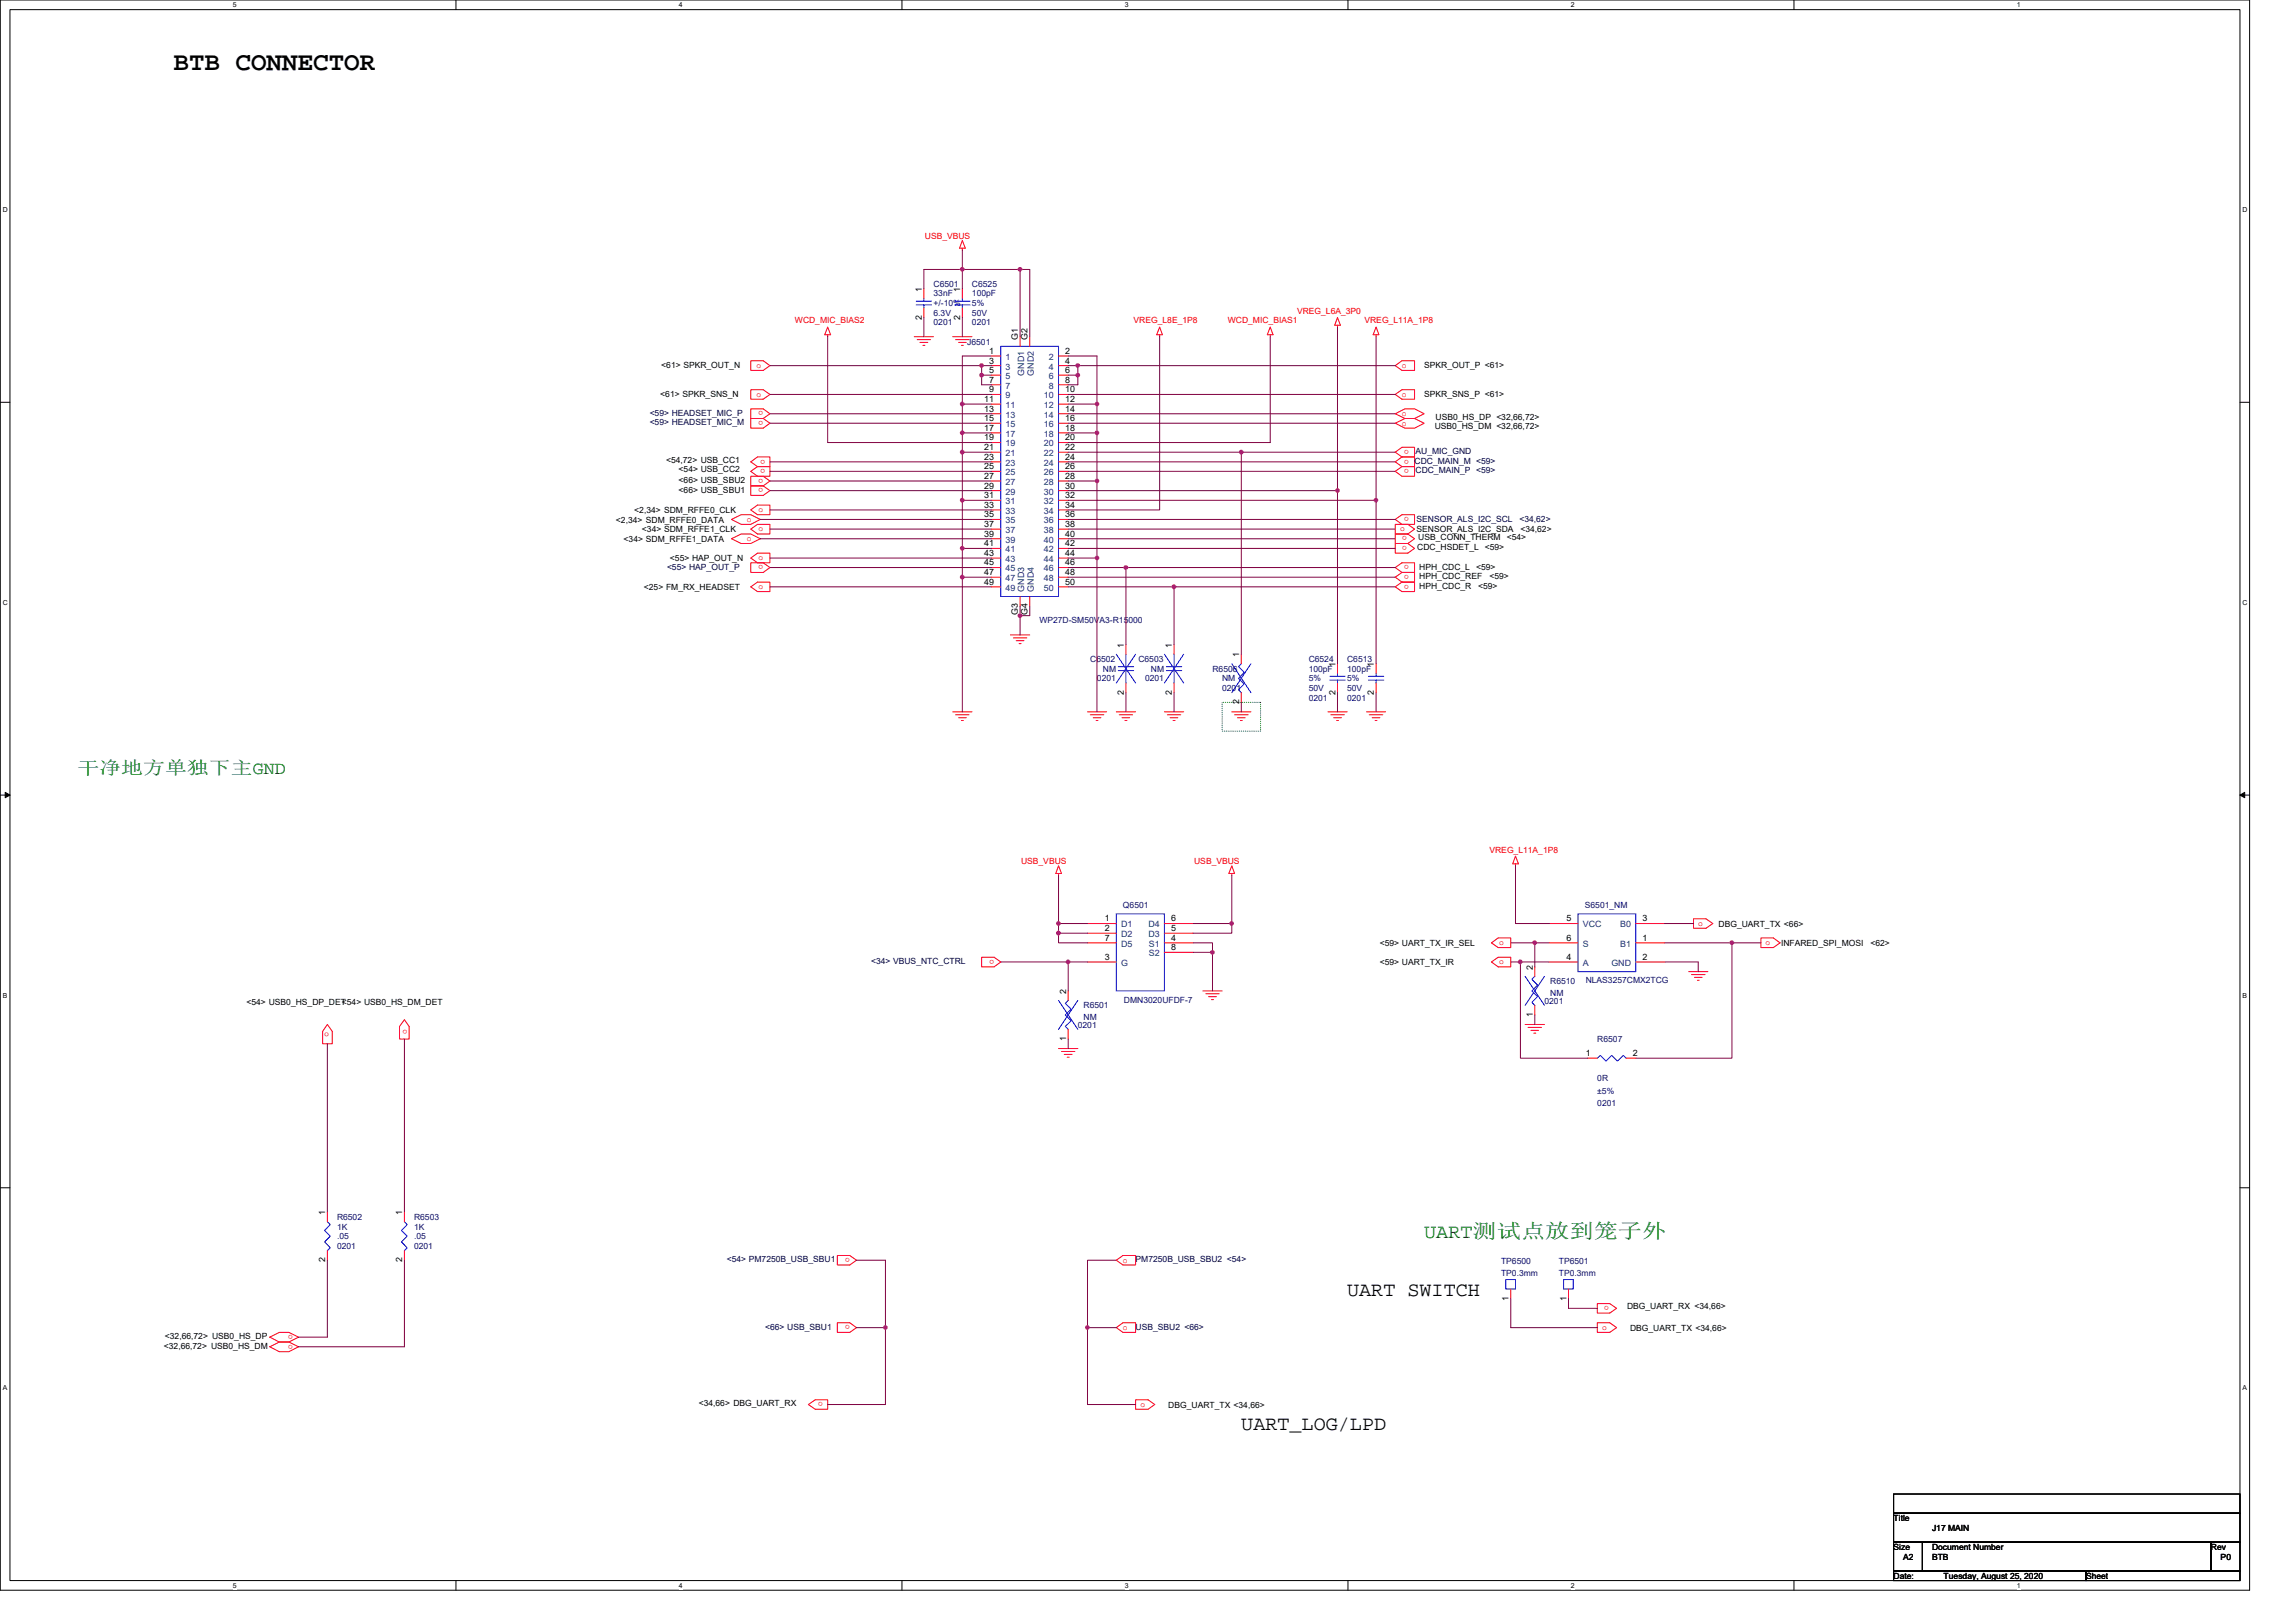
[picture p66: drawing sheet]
<svg xmlns="http://www.w3.org/2000/svg" width="297mm" height="210mm" viewBox="0 0 297 210" stroke-linecap="round" stroke-linejoin="round" font-family="sans-serif">
<defs><g id="words">
<text font-size="3.3" x="22.5" y="9">BTB CONNECTOR</text>
<text font-size="2.6" fill="#008000" x="184.3" y="160.2">UART测试点放到笼子外</text>
<g font-size="2.6">
<text x="174.3" y="167.6">UART SWITCH</text>
<text x="160.6" y="185.1">UART_LOG/LPD</text>
</g>
<text font-size="2.3" fill="#008000" x="10" y="100.2">干净地方单独下主GND</text>
<g font-size="1.1" fill="#f00">
<text x="119.7" y="30.9">USB_VBUS</text>
<text x="102.8" y="41.8">WCD_MIC_BIAS2</text>
<text x="146.7" y="41.8">VREG_L8E_1P8</text>
<text x="158.9" y="41.8">WCD_MIC_BIAS1</text>
<text x="167.8" y="40.6">VREG_L6A_3P0</text>
<text x="176.5" y="41.8">VREG_L11A_1P8</text>
<text x="97.9" y="47.6">o</text>
<text x="181.4" y="47.6">o</text>
<text x="97.9" y="51.3">o</text>
<text x="98.7" y="53.2" transform="rotate(180 98.7 53.2)">o</text>
<text x="181.4" y="51.3">o</text>
<text x="181.4" y="53.8">o</text>
<text x="98.7" y="54.5" transform="rotate(180 98.7 54.5)">o</text>
<text x="99" y="59.5" transform="rotate(180 99 59.5)">o</text>
<text x="181.4" y="55.1">o</text>
<text x="182.3" y="58.2" transform="rotate(180 182.3 58.2)">o</text>
<text x="182.3" y="59.5" transform="rotate(180 182.3 59.5)">o</text>
<text x="98.7" y="62" transform="rotate(180 98.7 62)">o</text>
<text x="98.7" y="63.2" transform="rotate(180 98.7 63.2)">o</text>
<text x="99" y="60.7" transform="rotate(180 99 60.7)">o</text>
<text x="182.3" y="60.7" transform="rotate(180 182.3 60.7)">o</text>
<text x="96.6" y="67.5">o</text>
<text x="96.6" y="70">o</text>
<text x="98.1" y="66.3">o</text>
<text x="98.1" y="68.7">o</text>
<text x="181.1" y="68.7">o</text>
<text x="182" y="69.4" transform="rotate(180 182 69.4)">o</text>
<text x="182" y="70.7" transform="rotate(180 182 70.7)">o</text>
<text x="182.3" y="66.9" transform="rotate(180 182.3 66.9)">o</text>
<text x="98.1" y="72.5">o</text>
<text x="98.1" y="76.2">o</text>
<text x="98.7" y="73.2" transform="rotate(180 98.7 73.2)">o</text>
<text x="182.3" y="75.6" transform="rotate(180 182.3 75.6)">o</text>
<text x="182.3" y="74.4" transform="rotate(180 182.3 74.4)">o</text>
<text x="182.3" y="73.2" transform="rotate(180 182.3 73.2)">o</text>
<text x="132.1" y="111.8">USB_VBUS</text>
<text x="154.5" y="111.8">USB_VBUS</text>
<text x="192.7" y="110.3">VREG_L11A_1P8</text>
<text x="219.7" y="119.8">o</text>
<text x="128.6" y="124.2" transform="rotate(180 128.6 124.2)">o</text>
<text x="193.9" y="122.3">o</text>
<text x="193.9" y="124.8">o</text>
<text x="228.4" y="122.3">o</text>
<text x="42" y="133.5" transform="rotate(90 42 133.5)">o</text>
<text x="52.6" y="133.8" transform="rotate(-90 52.6 133.8)">o</text>
<text x="109.9" y="162.8" transform="rotate(180 109.9 162.8)">o</text>
<text x="145.3" y="163.3">o</text>
<text x="37.9" y="172.7" transform="rotate(180 37.9 172.7)">o</text>
<text x="37.9" y="174" transform="rotate(180 37.9 174)">o</text>
<text x="109.9" y="171.5" transform="rotate(180 109.9 171.5)">o</text>
<text x="145.3" y="172">o</text>
<text x="207.3" y="172">o</text>
<text x="208.1" y="169" transform="rotate(180 208.1 169)">o</text>
<text x="106.5" y="181.4" transform="rotate(180 106.5 181.4)">o</text>
<text x="147.5" y="182">o</text>
</g>
<g font-size="1.1">
<text x="119.2" y="41.3" transform="rotate(-90 119.2 41.3)">2</text>
<text x="119.2" y="37.7" transform="rotate(-90 119.2 37.7)">1</text>
<text x="124.2" y="41.3" transform="rotate(-90 124.2 41.3)">2</text>
<text x="124.2" y="37.7" transform="rotate(-90 124.2 37.7)">1</text>
<text x="85.6" y="47.6">&lt;61&gt; SPKR_OUT_N</text>
<text x="128" y="45.8">1</text>
<text x="128" y="47">3</text>
<text x="131.7" y="43.9" transform="rotate(-90 131.7 43.9)">G1</text>
<text x="132.9" y="43.9" transform="rotate(-90 132.9 43.9)">G2</text>
<text x="137.8" y="45.8">2</text>
<text x="137.8" y="47">4</text>
<text x="184.3" y="47.6">SPKR_OUT_P &lt;61&gt;</text>
<text x="85.4" y="51.3">&lt;61&gt; SPKR_SNS_N</text>
<text x="127.3" y="52">11</text>
<text x="127.3" y="53.3">13</text>
<text x="128" y="48.3">5</text>
<text x="128" y="49.5">7</text>
<text x="128" y="50.8">9</text>
<text x="137.8" y="50.8">10</text>
<text x="137.8" y="52">12</text>
<text x="137.8" y="53.3">14</text>
<text x="137.8" y="48.3">6</text>
<text x="137.8" y="49.5">8</text>
<text x="184.3" y="51.3">SPKR_SNS_P &lt;61&gt;</text>
<text x="86.2" y="59.9">&lt;54,72&gt; USB_CC1</text>
<text x="127.3" y="54.5">15</text>
<text x="127.3" y="55.7">17</text>
<text x="127.3" y="57">19</text>
<text x="127.3" y="58.2">21</text>
<text x="127.3" y="59.5">23</text>
<text x="137.8" y="54.5">16</text>
<text x="137.8" y="55.7">18</text>
<text x="137.8" y="57">20</text>
<text x="137.8" y="58.2">22</text>
<text x="137.8" y="59.5">24</text>
<text x="185.6" y="55.5">USB0_HS_DM &lt;32,66,72&gt;</text>
<text x="185.7" y="54.3">USB0_HS_DP &lt;32,66,72&gt;</text>
<text x="87.8" y="62.5">&lt;66&gt; USB_SBU2</text>
<text x="87.8" y="63.8">&lt;66&gt; USB_SBU1</text>
<text x="87.8" y="61.1">&lt;54&gt; USB_CC2</text>
<text x="127.3" y="60.7">25</text>
<text x="127.3" y="62">27</text>
<text x="127.3" y="63.2">29</text>
<text x="127.3" y="64.5">31</text>
<text x="127.3" y="65.7">33</text>
<text x="137.8" y="60.7">26</text>
<text x="137.8" y="62">28</text>
<text x="137.8" y="63.2">30</text>
<text x="137.8" y="64.5">32</text>
<text x="137.8" y="65.7">34</text>
<text x="79.7" y="67.6">&lt;2,34&gt; SDM_RFFE0_DATA</text>
<text x="80.7" y="70.1">&lt;34&gt; SDM_RFFE1_DATA</text>
<text x="82.1" y="66.4">&lt;2,34&gt; SDM_RFFE0_CLK</text>
<text x="83.1" y="68.9">&lt;34&gt; SDM_RFFE1_CLK</text>
<text x="127.3" y="66.9">35</text>
<text x="127.3" y="68.2">37</text>
<text x="127.3" y="69.4">39</text>
<text x="127.3" y="70.7">41</text>
<text x="127.3" y="71.9">43</text>
<text x="137.8" y="66.9">36</text>
<text x="137.8" y="68.2">38</text>
<text x="137.8" y="69.4">40</text>
<text x="137.8" y="70.7">42</text>
<text x="137.8" y="71.9">44</text>
<text x="183.3" y="68.9">SENSOR_ALS_I2C_SDA</text>
<text x="183.4" y="71.1">CDC_HSDET_L &lt;59&gt;</text>
<text x="183.5" y="69.8">USB_CONN_THERM</text>
<text x="194.9" y="69.8">&lt;54&gt;</text>
<text x="196.7" y="68.9">&lt;34,62&gt;</text>
<text x="83.3" y="76.3">&lt;25&gt; FM_RX_HEADSET</text>
<text x="86.7" y="72.6">&lt;55&gt; HAP_OUT_N</text>
<text x="127.3" y="73.2">45</text>
<text x="127.3" y="74.4">47</text>
<text x="127.3" y="75.6">49</text>
<text x="137.8" y="73.2">46</text>
<text x="137.8" y="74.4">48</text>
<text x="137.8" y="75.6">50</text>
<text x="183.6" y="76.2">HPH_CDC_R</text>
<text x="183.6" y="75">HPH_CDC_REF</text>
<text x="183.6" y="73.7">HPH_CDC_L</text>
<text x="191" y="73.7">&lt;59&gt;</text>
<text x="191.2" y="76.2">&lt;59&gt;</text>
<text x="192.7" y="75">&lt;59&gt;</text>
<text x="131.7" y="79.6" transform="rotate(-90 131.7 79.6)">G3</text>
<text x="132.9" y="79.6" transform="rotate(-90 132.9 79.6)">G4</text>
<text x="145.4" y="83.8" transform="rotate(-90 145.4 83.8)">1</text>
<text x="151.6" y="83.8" transform="rotate(-90 151.6 83.8)">1</text>
<text x="145.4" y="89.9" transform="rotate(-90 145.4 89.9)">2</text>
<text x="151.6" y="89.9" transform="rotate(-90 151.6 89.9)">2</text>
<text x="160.3" y="85" transform="rotate(-90 160.3 85)">1</text>
<text x="172.8" y="89.9" transform="rotate(-90 172.8 89.9)">2</text>
<text x="172.8" y="86.3" transform="rotate(-90 172.8 86.3)">1</text>
<text x="177.8" y="89.9" transform="rotate(-90 177.8 89.9)">2</text>
<text x="177.8" y="86.3" transform="rotate(-90 177.8 86.3)">1</text>
<text x="160.3" y="91.1" transform="rotate(-90 160.3 91.1)">2</text>
<text x="142.9" y="119.2">1</text>
<text x="151.5" y="119.2">6</text>
<text x="202.6" y="119.2">5</text>
<text x="212.5" y="119.2">3</text>
<text x="222.3" y="119.9">DBG_UART_TX &lt;66&gt;</text>
<text x="142.9" y="120.5">2</text>
<text x="142.9" y="124.2">3</text>
<text x="142.9" y="121.7">7</text>
<text x="151.5" y="121.7">4</text>
<text x="151.5" y="122.9">8</text>
<text x="151.5" y="120.5">5</text>
<text x="178.5" y="122.4">&lt;59&gt; UART_TX_IR_SEL</text>
<text x="178.5" y="124.9">&lt;59&gt; UART_TX_IR</text>
<text x="198.3" y="125.5" transform="rotate(-90 198.3 125.5)">2</text>
<text x="202.6" y="124.2">4</text>
<text x="202.6" y="121.7">6</text>
<text x="212.5" y="121.7">1</text>
<text x="212.5" y="124.2">2</text>
<text x="230.4" y="122.4">INFARED_SPI_MOSI</text>
<text x="242" y="122.4">&lt;62&gt;</text>
<text x="31.9" y="130">&lt;54&gt; USB0_HS_DP_DET</text>
<text x="44.2" y="130">&lt;54&gt; USB0_HS_DM_DET</text>
<text x="137.9" y="128.6" transform="rotate(-90 137.9 128.6)">2</text>
<text x="198.3" y="131.6" transform="rotate(-90 198.3 131.6)">1</text>
<text x="137.9" y="134.7" transform="rotate(-90 137.9 134.7)">1</text>
<text x="205.1" y="136.6">1</text>
<text x="211.2" y="136.6">2</text>
<text x="42.1" y="157.2" transform="rotate(-90 42.1 157.2)">1</text>
<text x="52" y="157.2" transform="rotate(-90 52 157.2)">1</text>
<text x="42.1" y="163.3" transform="rotate(-90 42.1 163.3)">2</text>
<text x="52" y="163.3" transform="rotate(-90 52 163.3)">2</text>
<text x="21.3" y="173.3">&lt;32,66,72&gt; USB0_HS_DP</text>
<text x="195.2" y="168.3" transform="rotate(-90 195.2 168.3)">1</text>
<text x="202.6" y="168.3" transform="rotate(-90 202.6 168.3)">1</text>
<text x="210.5" y="169.4">DBG_UART_RX &lt;34,66&gt;</text>
<text x="210.9" y="172.1">DBG_UART_TX &lt;34,66&gt;</text>
<text x="21.2" y="174.5">&lt;32,66,72&gt; USB0_HS_DM</text>
<text x="90.4" y="181.9">&lt;34,66&gt; DBG_UART_RX</text>
<text x="151.1" y="182.1">DBG_UART_TX &lt;34,66&gt;</text>
<text x="245" y="196.8">Title</text>
<text x="245" y="200.5">Size</text>
<text x="246.2" y="201.8">A2</text>
<text x="250" y="200.5">Document Number</text>
<text x="250" y="201.8">BTB</text>
<text x="250" y="198">J17 MAIN</text>
<text x="286" y="200.5">Rev</text>
<text x="287.3" y="201.8">P0</text>
<text x="245" y="204.3">Date:</text>
<text x="251.5" y="204.3">Tuesday, August 25, 2020</text>
<text x="269.9" y="204.3">Sheet</text>
</g>
<g font-size="1.1" fill="#000080">
<text x="120.8" y="37.1">C6501</text>
<text x="120.8" y="38.4">33nF</text>
<text x="120.8" y="40.9">6.3V</text>
<text x="120.8" y="39.6">+/-10%</text>
<text x="125.7" y="37.1">C6525</text>
<text x="125.7" y="38.4">100pF</text>
<text x="125.7" y="40.9">50V</text>
<text x="125.7" y="39.6">5%</text>
<text x="120.8" y="42.1">0201</text>
<text x="125.1" y="44.6">J6501</text>
<text x="125.7" y="42.1">0201</text>
<text x="134.5" y="80.7">WP27D-SM50VA3-R15000</text>
<text x="141.1" y="85.7">C6502</text>
<text x="141.9" y="88.1">0201</text>
<text x="142.7" y="86.9">NM</text>
<text x="147.3" y="85.7">C6503</text>
<text x="148.1" y="88.1">0201</text>
<text x="148.9" y="86.9">NM</text>
<text x="156.9" y="86.9">R6506</text>
<text x="158.1" y="88.1">NM</text>
<text x="158.1" y="89.4">0201</text>
<text x="169.3" y="85.7">C6524</text>
<text x="169.3" y="86.9">100pF</text>
<text x="169.3" y="89.4">50V</text>
<text x="169.3" y="88.1">5%</text>
<text x="174.3" y="85.7">C6513</text>
<text x="174.3" y="86.9">100pF</text>
<text x="174.3" y="89.4">50V</text>
<text x="174.3" y="88.1">5%</text>
<text x="169.3" y="90.6">0201</text>
<text x="174.3" y="90.6">0201</text>
<text x="145.3" y="117.5">Q6501</text>
<text x="205" y="117.5">S6501_NM</text>
<text x="140.2" y="130.4">R6501</text>
<text x="140.2" y="132">NM</text>
<text x="145.4" y="129.7">DMN3020UFDF-7</text>
<text x="199.8" y="129.8">0201</text>
<text x="200.6" y="127.3">R6510</text>
<text x="200.6" y="128.8">NM</text>
<text x="205.1" y="127.2">NLAS3257CMX2TCG</text>
<text x="139.4" y="132.9">0201</text>
<text x="206.6" y="134.8">R6507</text>
<text x="206.6" y="139.9">0R</text>
<text x="206.6" y="141.5">±5%</text>
<text x="206.6" y="143.2">0201</text>
<text x="43.6" y="157.8">R6502</text>
<text x="43.6" y="159.1">1K</text>
<text x="43.6" y="160.3">.05</text>
<text x="43.6" y="161.6">0201</text>
<text x="53.6" y="157.8">R6503</text>
<text x="53.6" y="159.1">1K</text>
<text x="53.6" y="160.3">.05</text>
<text x="53.6" y="161.6">0201</text>
<text x="194.2" y="163.6">TP6500</text>
<text x="194.2" y="165.1">TP0.3mm</text>
<text x="201.7" y="163.6">TP6501</text>
<text x="201.7" y="165.1">TP0.3mm</text>
</g>
<g font-size="1.1" fill="#004080">
<text x="130.1" y="46.6">1</text>
<text x="130.1" y="47.8">3</text>
<text x="135.7" y="46.6">2</text>
<text x="135.7" y="47.8">4</text>
<text x="130.1" y="49">5</text>
<text x="130.1" y="50.3">7</text>
<text x="130.1" y="51.5">9</text>
<text x="130.1" y="52.8">11</text>
<text x="132.5" y="48.6" transform="rotate(-90 132.5 48.6)">GND1</text>
<text x="133.7" y="48.6" transform="rotate(-90 133.7 48.6)">GND2</text>
<text x="135.1" y="51.5">10</text>
<text x="135.1" y="52.8">12</text>
<text x="135.7" y="49">6</text>
<text x="135.7" y="50.3">8</text>
<text x="130.1" y="54">13</text>
<text x="130.1" y="55.3">15</text>
<text x="130.1" y="56.5">17</text>
<text x="130.1" y="57.8">19</text>
<text x="130.1" y="59">21</text>
<text x="135.1" y="54">14</text>
<text x="135.1" y="55.3">16</text>
<text x="135.1" y="56.5">18</text>
<text x="135.1" y="57.8">20</text>
<text x="135.1" y="59">22</text>
<text x="130.1" y="60.3">23</text>
<text x="130.1" y="61.5">25</text>
<text x="130.1" y="62.7">27</text>
<text x="130.1" y="64">29</text>
<text x="130.1" y="65.2">31</text>
<text x="135.1" y="60.3">24</text>
<text x="135.1" y="61.5">26</text>
<text x="135.1" y="62.7">28</text>
<text x="135.1" y="64">30</text>
<text x="135.1" y="65.2">32</text>
<text x="130.1" y="66.5">33</text>
<text x="130.1" y="67.7">35</text>
<text x="130.1" y="69">37</text>
<text x="130.1" y="70.2">39</text>
<text x="130.1" y="71.5">41</text>
<text x="135.1" y="66.5">34</text>
<text x="135.1" y="67.7">36</text>
<text x="135.1" y="69">38</text>
<text x="135.1" y="70.2">40</text>
<text x="135.1" y="71.5">42</text>
<text x="130.1" y="72.7">43</text>
<text x="130.1" y="73.9">45</text>
<text x="130.1" y="75.2">47</text>
<text x="130.1" y="76.4">49</text>
<text x="132.5" y="76.6" transform="rotate(-90 132.5 76.6)">GND3</text>
<text x="133.7" y="76.6" transform="rotate(-90 133.7 76.6)">GND4</text>
<text x="135.1" y="72.7">44</text>
<text x="135.1" y="73.9">46</text>
<text x="135.1" y="75.2">48</text>
<text x="135.1" y="76.4">50</text>
<text x="145" y="120">D1</text>
<text x="148.6" y="120">D4</text>
<text x="204.8" y="120">VCC</text>
<text x="209.6" y="120">B0</text>
<text x="145" y="121.2">D2</text>
<text x="145" y="125">G</text>
<text x="145" y="122.5">D5</text>
<text x="148.6" y="121.2">D3</text>
<text x="148.6" y="122.5">S1</text>
<text x="148.6" y="123.7">S2</text>
<text x="204.8" y="125">A</text>
<text x="204.8" y="122.5">S</text>
<text x="208.5" y="125">GND</text>
<text x="209.6" y="122.5">B1</text>
</g>
<g font-size="1.1" fill="#000040">
<text x="84" y="53.8">&lt;59&gt; HEADSET_MIC_P</text>
<text x="84" y="55">&lt;59&gt; HEADSET_MIC_M</text>
<text x="183.1" y="58.8">AU_MIC_GND</text>
<text x="183" y="60">CDC_MAIN_M &lt;59&gt;</text>
<text x="183.1" y="61.3">CDC_MAIN_P &lt;59&gt;</text>
<text x="183.3" y="67.5">SENSOR_ALS_I2C_SCL</text>
<text x="196.6" y="67.5">&lt;34,62&gt;</text>
<text x="86.3" y="73.7">&lt;55&gt; HAP_OUT_P</text>
<text x="112.7" y="124.7">&lt;34&gt; VBUS_NTC_CTRL</text>
<text x="94" y="163.3">&lt;54&gt; PM7250B_USB_SBU1</text>
<text x="146.9" y="163.3">PM7250B_USB_SBU2 &lt;54&gt;</text>
<text x="99" y="172">&lt;66&gt; USB_SBU1</text>
<text x="146.9" y="172">USB_SBU2 &lt;66&gt;</text>
</g>
<g font-size=".9">
<text x="30.1" y="1">5</text>
<text x="87.8" y="1">4</text>
<text x="145.5" y="1">3</text>
<text x="203.2" y="1">2</text>
<text x="260.9" y="1">1</text>
<text x=".4" y="27.5">D</text>
<text x="290.1" y="27.5">D</text>
<text x=".4" y="78.3">C</text>
<text x="290.1" y="78.3">C</text>
<text x=".4" y="129.1">B</text>
<text x="290.1" y="129.1">B</text>
<text x=".4" y="179.9">A</text>
<text x="290.1" y="179.9">A</text>
<text x="30.1" y="205.4">5</text>
<text x="87.8" y="205.4">4</text>
<text x="145.5" y="205.4">3</text>
<text x="203.2" y="205.4">2</text>
<text x="260.9" y="205.4">1</text>
</g>
</g></defs>
<path d="M0 0h291v205.7h-291zM1.3 1.2h288.5v203.3h-288.5z" fill="none" stroke="#000" stroke-width=".13"/>
<g fill="#fff">
<path d="M30.1 .1h.5v1h-.5z"/>
<path d="M30.1 204.6h.5v1h-.5z"/>
</g>
<path d="M59 0v1.2M59 204.5v1.2" fill="none" stroke="#000" stroke-width=".13"/>
<g fill="#fff">
<path d="M87.8 .1h.5v1h-.5z"/>
<path d="M87.8 204.6h.5v1h-.5z"/>
</g>
<path d="M116.7 0v1.2M116.7 204.5v1.2" fill="none" stroke="#000" stroke-width=".13"/>
<g fill="#fff">
<path d="M145.5 .1h.5v1h-.5z"/>
<path d="M145.5 204.6h.5v1h-.5z"/>
</g>
<path d="M174.4 0v1.2M174.4 204.5v1.2" fill="none" stroke="#000" stroke-width=".13"/>
<g fill="#fff">
<path d="M203.2 .1h.5v1h-.5z"/>
<path d="M203.2 204.6h.5v1h-.5z"/>
</g>
<path d="M232.1 0v1.2M232.1 204.5v1.2" fill="none" stroke="#000" stroke-width=".13"/>
<g fill="#fff">
<path d="M260.9 .1h.5v1h-.5z"/>
<path d="M260.9 204.6h.5v1h-.5z"/>
<path d="M.4 26.6h.6v1h-.6z"/>
<path d="M290.1 26.6h.6v1h-.6z"/>
<path d="M.4 77.4h.6v1h-.6z"/>
<path d="M290.1 77.4h.6v1h-.6z"/>
</g>
<path d="M0 52h1.3M289.8 52h1.2" fill="none" stroke="#000" stroke-width=".13"/>
<g fill="#fff">
<path d="M.4 128.3h.5v1h-.5z"/>
<path d="M290.1 128.3h.6v1h-.6z"/>
</g>
<path d="M0 102.9h1.3M289.8 102.9h1.2" fill="none" stroke="#000" stroke-width=".13"/>
<path d="M.7 102.5l.6 .4-.6 .3zM289.8 102.9l.6-.4v.7z" fill="#000" stroke="#000" stroke-width=".13"/>
<g fill="#fff">
<path d="M.4 179.1h.5v1h-.5z"/>
<path d="M290.1 179.1h.6v1h-.6z"/>
</g>
<path d="M0 153.7h1.3M289.8 153.7h1.2M245 199.5h3.7v3.7h-3.7zM245 193.3h44.8v2.5h-44.8zM245 195.8h44.8v3.7h-44.8zM248.7 199.5h37.3v3.7h-37.3zM286 199.5h3.8v3.7h-3.8zM245 203.2h24.9v1.3h-24.9zM269.9 203.2h19.9v1.3h-19.9z" fill="none" stroke="#000" stroke-width=".13"/>
<path d="M158.1 90.9h5v3.7h-5z" fill="none" stroke="#008000" stroke-width=".13"/>
<g fill="none" stroke="#f00" stroke-width=".13">
<path d="M119.5 37.3v1.3M119.5 39.8v1.3M124.5 31.1l.4 1h-.8zM124.5 32.1v.3M124.5 37.3v1.3M124.5 39.8v1.3M97.1 46.7h1.6l.9 .6-.9 .6h-1.6zM97.1 50.4h1.6l.9 .6-.9 .6h-1.6zM97.1 54.1h1.6l.9 .7-.9 .6h-1.6zM97.1 52.9h1.6l.9 .6-.9 .6h-1.6zM97.1 59.8l.9-.7h1.6v1.3h-1.6zM107.1 42.3l.4 1h-.8z"/>
<path d="M107.1 43.3v.3M118.3 43.6h2.5M118.7 43.9h1.7M119 44.3h1M119.4 44.7h.3M123.3 43.6h2.4M123.6 43.9h1.8M124 44.3h1M124.4 44.7h.2M128.2 46.1h1.3M128.2 47.3h1.3M128.2 48.5h1.3"/>
<path d="M128.2 49.8h1.3M128.2 51h1.3M128.2 52.3h1.3M128.2 53.5h1.3M128.2 54.8h1.3M128.2 56h1.3M128.2 57.3h1.3M128.2 58.5h1.3M128.2 59.8h1.3M132 43.6v1.2M133.2 43.6v1.2M136.9 46.1h1.3"/>
<path d="M136.9 47.3h1.3M136.9 48.5h1.3M136.9 49.8h1.3M136.9 51h1.3M136.9 52.3h1.3M136.9 53.5h1.3M136.9 54.8h1.3M136.9 56h1.3M136.9 57.3h1.3M136.9 58.5h1.3M136.9 59.8h1.3M150 42.3l.4 1h-.8z"/>
<path d="M150 43.3v.3M164.3 43.3v.3M164.3 42.3l.4 1h-.7zM173 42.1v.2M173 41.1l.4 1h-.7zM178 43.3v.3M178 42.3l.4 1h-.8zM180.5 47.3l.9-.6h1.6v1.2h-1.6zM180.5 51l.9-.6h1.6v1.2h-1.6zM180.5 53.5l1.3-.6h1.2l1.3 .6-1.3 .6h-1.2zM180.5 54.8l1.3-.7h1.2l1.3 .7-1.3 .6h-1.2zM180.5 58.5l.9-.6h1.6v1.2h-1.6z"/>
<path d="M181.4 59.1h1.6v1.3h-1.6M181.4 59.1l-.9 .7 .9 .6M94.6 67.2l1.3-.6h1.2l1.3 .6-1.3 .6h-1.2zM94.6 69.7l1.3-.6h1.2l1.3 .6-1.3 .6h-1.2zM97.1 61.6h1.6l.9 .6-.9 .7h-1.6zM97.1 62.9h1.6l.9 .6-.9 .6h-1.6zM97.1 72.8h1.6l.9 .6-.9 .7h-1.6zM97.1 72.2l.9-.6h1.6v1.2h-1.6zM97.1 75.9l.9-.6h1.6v1.2h-1.6zM97.1 61l.9-.6h1.6v1.2h-1.6zM97.1 66l.9-.7h1.6v1.3h-1.6zM97.1 68.5l.9-.7h1.6v1.3h-1.6z"/>
<path d="M128.2 61h1.3M128.2 62.2h1.3M128.2 63.5h1.3M128.2 64.7h1.3M128.2 66h1.3M128.2 67.2h1.3M128.2 68.5h1.3M128.2 69.7h1.3M128.2 71h1.3M128.2 72.2h1.3M128.2 73.4h1.3M128.2 74.7h1.3"/>
<path d="M128.2 75.9h1.3M132 77.2v1.2M133.2 77.2v1.2M136.9 61h1.3M136.9 62.2h1.3M136.9 63.5h1.3M136.9 64.7h1.3M136.9 66h1.3M136.9 67.2h1.3M136.9 68.5h1.3M136.9 69.7h1.3M136.9 71h1.3"/>
<path d="M136.9 72.2h1.3M136.9 73.4h1.3M136.9 74.7h1.3M136.9 75.9h1.3M180.5 67.8h1.6l.9 .7-.9 .6h-1.6zM180.5 70.3h1.6l.9 .7-.9 .6h-1.6zM180.5 67.2l.9-.6h1.6v1.2h-1.6zM180.5 75.9l.9-.6h1.6v1.2h-1.6zM180.5 73.4l.9-.6h1.6v1.3h-1.6zM180.5 61l.9-.6h1.6v1.2h-1.6zM181.4 74.1h1.6v1.2h-1.6M181.4 74.1l-.9 .6 .9 .6"/>
<path d="M182.1 69.1h-1.6v1.2h1.6M182.1 69.1l.9 .6-.9 .6M123.3 92.1h2.4M123.6 92.5h1.8M124 92.9h1M124.4 93.2h.2M130.7 82.1h2.5M131.1 82.5h1.7M131.5 82.9h1M131.8 83.3h.3M140.7 92.1h2.5M141.1 92.5h1.7"/>
<path d="M141.4 92.9h1M141.8 93.2h.2M144.4 92.1h2.5M144.8 92.5h1.7M145.2 92.9h1M145.5 93.2h.3M145.7 83.4v1.2M145.7 88.4v1.2M150.6 92.1h2.5M151 92.5h1.8M151.4 92.9h1M151.8 93.2h.2"/>
<path d="M151.9 83.4v1.2M151.9 88.4v1.2M159.4 92.1h2.4M159.7 92.5h1.8M160.1 92.9h1M160.5 93.2h.2M160.6 84.6v1.3M160.6 89.6v1.3M171.8 92.1h2.5M172.2 92.5h1.7M172.5 92.9h1M172.9 93.2h.3"/>
<path d="M173 85.9v1.2M173 88.4v1.2M176.8 92.1h2.5M177.1 92.5h1.8M177.5 92.9h1M177.9 93.2h.2M178 85.9v1.2M178 88.4v1.2M136.9 112l.4 1h-.7zM136.9 113v.3M140.7 119.5h3.7M150.6 119.5h3.8"/>
<path d="M159.4 113v.3M159.4 112l.3 1h-.7zM196.1 110.8l.3 1h-.7zM196.1 111.8v.2M200.4 119.5h3.7M211.6 119.5h3.8M219.1 118.9h1.6l.9 .6-.9 .6h-1.6zM42.4 132.5l.6 .9v1.6h-1.3v-1.6zM52.3 131.9l.6 .9v1.6h-1.2v-1.6zM127 123.8h1.6l.9 .7-.9 .6h-1.6zM136.9 135.7h2.5M137.3 136h1.8"/>
<path d="M137.7 136.4h1M138.1 136.8h.2M138.2 133.2v1.2M138.2 128.2v1.2M140.7 120.7h3.7M140.7 124.5h3.7M140.7 122h3.7M150.6 122h3.8M150.6 120.7h3.8M150.6 123.2h3.8M155.6 128.2h2.5M156 128.6h1.7"/>
<path d="M156.4 128.9h1M156.7 129.3h.3M193 122l.8-.7h1.6v1.3h-1.6zM193 124.5l.8-.7h1.6v1.3h-1.6zM197.3 132.5h2.5M197.7 132.9h1.7M198.1 133.3h.9M198.4 133.7h.3M198.6 130.1v1.2M198.6 125.1v1.2M200.4 124.5h3.7M200.4 122h3.7"/>
<path d="M205.4 136.9h1.2M210.4 136.9h1.2M211.6 122h3.8M211.6 124.5h3.8M218.5 125.7h2.5M218.8 126.1h1.8M219.2 126.4h1M219.6 126.8h.2M227.8 121.3h1.6l.9 .7-.9 .6h-1.6zM42.4 156.8v1.3M52.3 156.8v1.3M34.9 173l1.2-.6h1.3l1.2 .6-1.2 .6h-1.3z"/>
<path d="M34.9 174.2l1.2-.6h1.3l1.2 .6-1.2 .7h-1.3zM42.4 161.8v1.2M52.3 161.8v1.2M108.3 162.4h1.6l.9 .6-.9 .7h-1.6zM108.3 171.1h1.6l.9 .7-.9 .6h-1.6zM144.4 163l.9-.6h1.6v1.3h-1.6zM144.4 171.8l.9-.7h1.6v1.3h-1.6zM195.4 166.8v1.2M202.9 166.8v1.2M206.6 168.7h1.7l.8 .6-.8 .6h-1.7zM206.6 171.1h1.7l.8 .7-.8 .6h-1.7zM104.6 181.7l.9-.6h1.6v1.2h-1.6z"/>
<path d="M146.9 181.1h1.6l.9 .6-.9 .6h-1.6z"/>
</g>
<g fill="none" stroke="#00f" stroke-width=".13">
<path d="M118.5 39h2M118.5 39.5h2M119.5 38.6v.4M119.5 39.5v.3M123.5 39h2M123.5 39.5h2M124.5 38.6v.4M124.5 39.5v.3M129.5 44.8h7.4v32.4h-7.4zM144.4 84.6l2.5 3.8M144.7 86.3h2M144.7 86.8h2"/>
<path d="M145.7 84.6v1.7M145.7 86.8v1.6M146.9 84.6l-2.5 3.8M150.6 84.6l2.5 3.8M150.9 86.3h2M150.9 86.8h2M151.9 84.6v1.7M151.9 86.8v1.6M153.1 84.6l-2.5 3.8M159.4 85.9l2.4 3.7M160.6 85.9l-.4 .4 .8 .7-.8 .8 .8 .7-.8 .7 .4 .4M161.8 85.9l-2.4 3.7"/>
<path d="M172 87.5h2M172 88h2M173 87.1v.4M173 88v.4M177 87.5h2M177 88h2M178 87.1v.4M178 88v.4M144.4 118.2h6.2v10h-6.2zM204.1 118.2h7.5v7.5h-7.5zM136.9 129.4l2.5 3.8M138.2 129.4l-.4 .4 .8 .8-.8 .7 .8 .8-.8 .7 .4 .4"/>
<path d="M139.4 129.4l-2.5 3.8M197.3 126.3l2.5 3.8M198.6 126.3l-.4 .4 .7 .7-.7 .8 .7 .7-.7 .8 .4 .4M199.8 126.3l-2.5 3.8M206.6 136.9l.4-.4 .8 .8 .7-.8 .8 .8 .7-.8 .4 .4M42.4 158.1l.3 .3-.7 .8 .7 .7-.7 .8 .7 .7-.3 .4M52.3 158.1l.4 .3-.8 .8 .8 .7-.8 .8 .8 .7-.4 .4M194.8 165.5h1.3v1.3h-1.3zM202.3 165.5h1.2v1.3h-1.2z"/>
</g>
<g fill="none" stroke="#800040" stroke-width=".13">
<path d="M119.5 37.3v-2.4h5v2.4M124.5 32.4v2.5h7.5M132 34.9v8.7M132 34.9h1.2v8.7M99.6 47.3h27.4M99.6 51h28.6M99.6 59.8h28.6M99.6 53.5h28.6M99.6 54.8h28.6M107.1 43.6v13.7h21.1M119.5 41.1v2.5M124.5 52.3h3.7"/>
<path d="M124.5 58.5h3.7M124.5 52.3v3.7M124.5 41.1v2.5M124.5 58.5v6.2M127 47.3v1.2M127 48.5v1.3h1.2M127 47.3h1.2M127 48.5h1.2M128.2 46.1h-3.7v6.2M128.2 56h-3.7v2.5M138.2 46.1h3.7v6.2M138.2 52.3h3.7"/>
<path d="M138.2 56h3.7M138.2 51h42.3M138.2 53.5h42.3M138.2 54.8h42.3M138.2 59.8h42.3M138.2 47.3h1.2M138.2 48.5h1.2M138.2 58.5h22.4M139.4 47.3h41.1M139.4 47.3v1.2M139.4 48.5v1.3h-1.2M141.9 52.3v3.7"/>
<path d="M141.9 56v6.2M150 43.6v22.4h-11.8M160.6 58.5h19.9M160.6 58.5v26.1M164.3 43.6v13.7h-26.1M173 42.3v21.2M178 43.6v21.1M98.4 67.2h29.8M98.4 69.7h29.8M99.6 61h28.6M99.6 62.2h28.6M99.6 63.5h28.6"/>
<path d="M99.6 72.2h28.6M99.6 73.4h28.6M99.6 75.9h28.6M99.6 66h28.6M99.6 68.5h28.6M124.5 71h3.7M124.5 74.7h3.7M124.5 71v3.7M124.5 74.7v17.4M128.2 64.7h-3.7v6.3M132 78.4v1.3M132 79.7v2.4"/>
<path d="M133.2 78.4v1.3h-1.2M138.2 62.2h3.7M138.2 61h42.3M138.2 63.5h34.8M138.2 64.7h39.8M138.2 75.9h13.7M138.2 74.7h42.3M138.2 72.2h3.7v19.9M138.2 71h42.3M138.2 69.7h42.3M138.2 68.5h42.3M138.2 67.2h42.3"/>
<path d="M138.2 73.4h7.5M141.9 62.2v10M145.7 73.4h34.8M145.7 73.4v10M173 63.5v22.4M178 64.7v21.2M180.5 75.9h-28.6v7.5M145.7 89.6v2.5M151.9 89.6v2.5M160.6 90.9v1.2M173 89.6v2.5M178 89.6v2.5"/>
<path d="M136.9 113.3v6.2M136.9 119.5h3.8M136.9 119.5v1.2M159.4 113.3v6.2h-5M159.4 119.5v1.2h-5M196.1 112v7.5h4.3M215.4 119.5h3.7M42.4 135v21.8M52.3 134.4v22.4M129.5 124.5h8.7M136.9 120.7h3.8M136.9 120.7v1.3h3.8"/>
<path d="M138.2 134.4v1.3M138.2 124.5v3.7M138.2 124.5h2.5M154.4 122h2.5v1.2M154.4 123.2h2.5v5M195.4 124.5h1.3M195.4 122h3.2M196.7 124.5h3.7M196.7 124.5v12.4h8.7M198.6 122h1.8M198.6 122v3.1M198.6 131.3v1.2"/>
<path d="M215.4 122h8.7M215.4 124.5h4.3v1.2M227.8 122h-3.7v14.9h-12.5M42.4 163v10h-3.8M52.3 163v11.2h-13.7M110.8 163h3.8v8.8M110.8 171.8h3.8M114.6 171.8v9.9h-7.5M140.7 171.8h3.7M140.7 171.8v9.9h6.2M144.4 163h-3.7v8.8M195.4 168v3.8h11.2"/>
<path d="M202.9 168v1.3h3.7"/>
</g>
<g fill="#f0f" stroke="#f0f" stroke-width=".13">
<circle cx="132" cy="34.8" r=".24"/>
<circle cx="124.5" cy="34.8" r=".24"/>
<circle cx="127" cy="47.3" r=".24"/>
<circle cx="139.4" cy="47.3" r=".24"/>
<circle cx="127" cy="48.5" r=".24"/>
<circle cx="139.4" cy="48.5" r=".24"/>
<circle cx="124.5" cy="52.3" r=".24"/>
<circle cx="124.5" cy="56" r=".24"/>
<circle cx="141.9" cy="56" r=".24"/>
<circle cx="141.9" cy="52.3" r=".24"/>
<circle cx="160.6" cy="58.5" r=".24"/>
<circle cx="141.9" cy="62.2" r=".24"/>
<circle cx="173" cy="63.5" r=".24"/>
<circle cx="178" cy="64.7" r=".24"/>
<circle cx="124.5" cy="74.7" r=".24"/>
<circle cx="132" cy="79.7" r=".24"/>
<circle cx="136.9" cy="119.5" r=".24"/>
<circle cx="136.9" cy="120.7" r=".24"/>
<circle cx="159.3" cy="119.5" r=".24"/>
<circle cx="156.9" cy="123.2" r=".24"/>
<circle cx="138.2" cy="124.4" r=".24"/>
<circle cx="140.7" cy="171.7" r=".23"/>
<circle cx="114.5" cy="171.8" r=".24"/>
<circle cx="124.5" cy="64.7" r=".24"/>
<circle cx="124.5" cy="70.9" r=".24"/>
<circle cx="145.7" cy="73.4" r=".24"/>
<circle cx="124.5" cy="58.5" r=".24"/>
<circle cx="151.9" cy="75.9" r=".24"/>
<circle cx="141.9" cy="72.2" r=".23"/>
<circle cx="198.6" cy="122" r=".24"/>
<circle cx="224.1" cy="122" r=".24"/>
<circle cx="196.7" cy="124.4" r=".24"/>
</g>
<use href="#words"/>
</svg>
